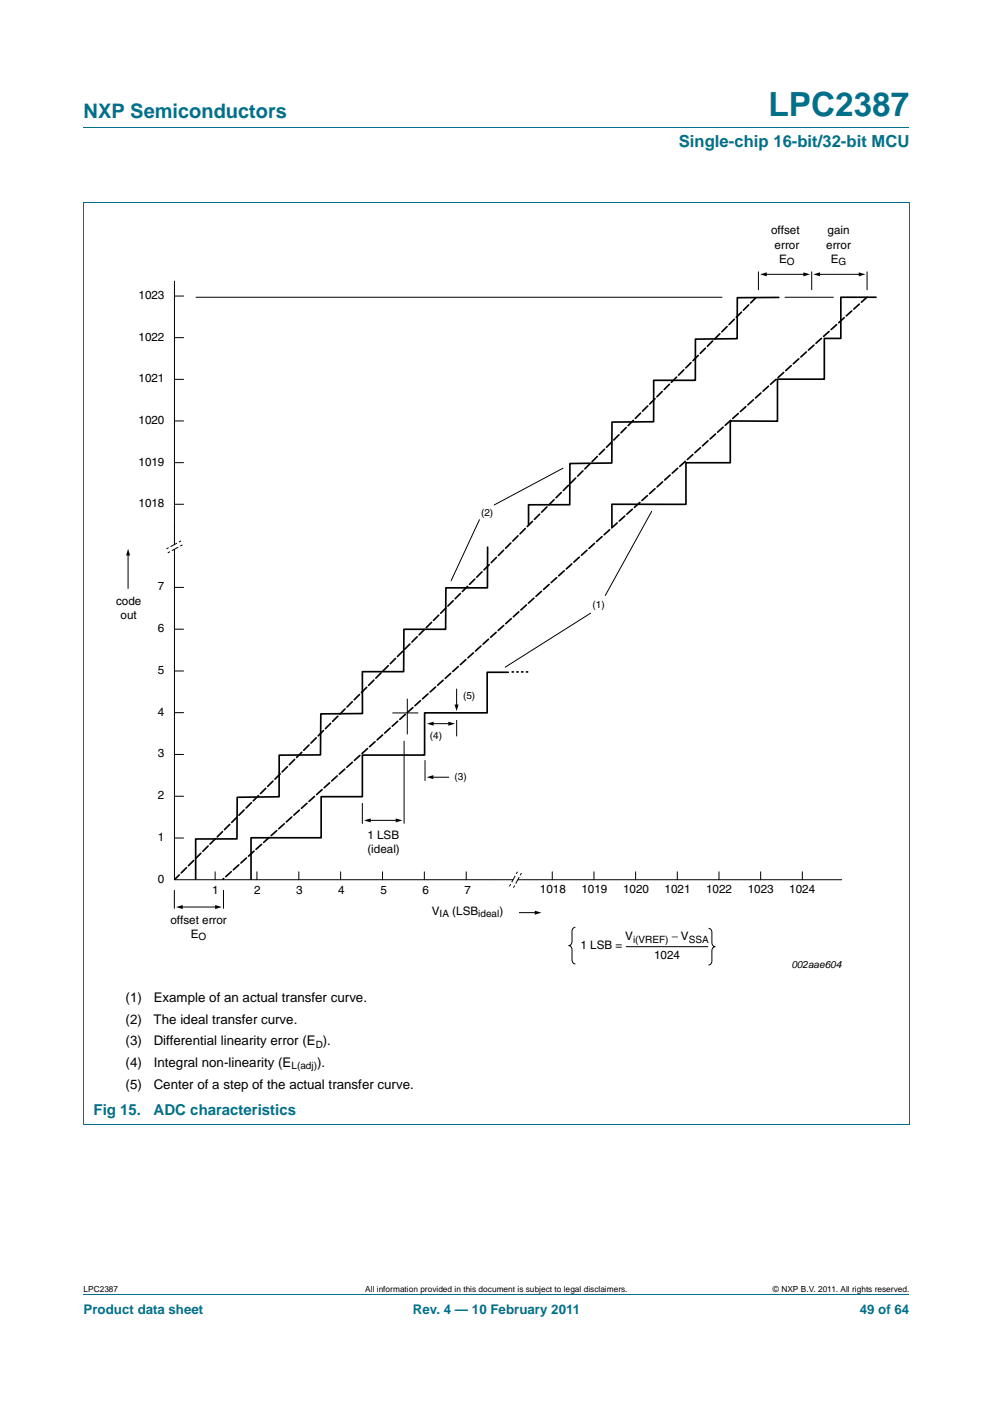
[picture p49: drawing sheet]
<svg xmlns="http://www.w3.org/2000/svg" width="210mm" height="297mm" viewBox="0 0 210 297" stroke-linecap="round" stroke-linejoin="round" font-family="sans-serif">
<defs><g id="words">
<text font-size="7" fill="#00708a" x="162.5" y="24.6">LPC2387</text>
<text font-size="4.2" fill="#00708a" x="17.7" y="24.9">NXP Semiconductors</text>
<text font-size="3.5" fill="#00708a" x="143.5" y="31.1">Single-chip 16-bit/32-bit MCU</text>
<g font-size="3.2" fill="#00708a">
<text x="19.8" y="235.8">Fig 15.</text>
<text x="32.5" y="235.8">ADC characteristics</text>
</g>
<g font-size="2.8">
<text x="26.6" y="212">(1)</text>
<text x="32.5" y="212">Example of an actual transfer curve.</text>
<text x="26.6" y="216.6">(2)</text>
<text x="26.6" y="221.1">(3)</text>
<text x="32.5" y="216.6">The ideal transfer curve.</text>
<text x="32.5" y="221.1">Differential linearity error (E ).</text>
<text x="26.6" y="225.7">(4)</text>
<text x="32.5" y="225.7">Integral non-linearity (E</text>
<text x="67.1" y="225.7">).</text>
<text x="26.6" y="230.3">(5)</text>
<text x="32.5" y="230.3">Center of a step of the actual transfer curve.</text>
</g>
<g font-size="2.8" fill="#00708a">
<text x="17.7" y="277.9">Product data sheet</text>
<text x="87.3" y="277.9">Rev. 4 — 10 February 2011</text>
<text x="181.8" y="277.9">49 of 64</text>
</g>
<g font-size="2.5">
<text x="163" y="49.6">offset</text>
<text x="163.8" y="52.6">error</text>
<text x="174.7" y="52.6">error</text>
<text x="175" y="49.6">gain</text>
<text x="164.8" y="55.6">E</text>
<text x="175.7" y="55.6">E</text>
<text x="29.3" y="63.3">1023</text>
<text x="29.3" y="72.1">1022</text>
<text x="29.3" y="80.9">1021</text>
<text x="29.3" y="89.7">1020</text>
<text x="29.3" y="98.5">1019</text>
<text x="29.3" y="107.3">1018</text>
<text x="33.4" y="124.9">7</text>
<text x="24.6" y="127.9">code</text>
<text x="25.5" y="130.9">out</text>
<text x="33.4" y="133.8">6</text>
<text x="33.4" y="142.6">5</text>
<text x="33.4" y="151.4">4</text>
<text x="33.4" y="160.3">3</text>
<text x="33.4" y="169.1">2</text>
<text x="33.4" y="177.9">1</text>
<text x="77.7" y="177.6">1 LSB</text>
<text x="77.7" y="180.6">(ideal)</text>
<text x="33.4" y="186.8">0</text>
<text x="44.8" y="189.2">1</text>
<text x="53.7" y="189.2">2</text>
<text x="62.6" y="189.2">3</text>
<text x="71.5" y="189.2">4</text>
<text x="80.4" y="189.2">5</text>
<text x="89.3" y="189.2">6</text>
<text x="98.2" y="189.2">7</text>
<text x="114.2" y="189">1018</text>
<text x="122.9" y="189">1019</text>
<text x="131.7" y="189">1020</text>
<text x="140.5" y="189">1021</text>
<text x="149.3" y="189">1022</text>
<text x="158.1" y="189">1023</text>
<text x="166.9" y="189">1024</text>
<text x="36" y="195.5">offset error</text>
<text x="91.3" y="193.6">V</text>
<text x="95.6" y="193.6">(LSB</text>
<text x="105.6" y="193.6">)</text>
<text x="40.4" y="198.5">E</text>
<text x="122.8" y="200.8">1 LSB =</text>
<text x="132.2" y="199">V</text>
<text x="138.3" y="202.9">1024</text>
<text x="142.1" y="199">− V</text>
</g>
<g font-size="2.1">
<text x="166.4" y="56.1">O</text>
<text x="177.3" y="56.1">G</text>
<text x="101.7" y="109.1">(2)</text>
<text x="125.3" y="128.7">(1)</text>
<text x="97.9" y="148">(5)</text>
<text x="90.9" y="156.3">(4)</text>
<text x="96.1" y="165.1">(3)</text>
<text x="93" y="194.1">IA</text>
<text x="101.1" y="194.1">ideal</text>
<text x="42" y="199">O</text>
<text x="133.9" y="199.5">i(VREF)</text>
<text x="145.6" y="199.5">SSA</text>
<text x="167.3" y="204.8">002aae604</text>
<text x="66.8" y="221.6">D</text>
<text x="61.6" y="226.2">L(adj)</text>
</g>
<g font-size="1.8">
<text x="17.7" y="273.3">LPC2387</text>
<text x="77.2" y="273.3">All information provided in this document is subject to legal disclaimers.</text>
<text x="163.5" y="273.3">© NXP B.V. 2011. All rights reserved.</text>
</g>
</g></defs>
<path d="M17.7 27h174.6M17.6 42.9h174.7M17.7 42.9v195M192.3 42.9v195M17.6 238h174.7M17.7 273.9h174.6" fill="none" stroke="#00708a" stroke-width=".21"/>
<g fill="none" stroke="#000" stroke-width=".21">
<path d="M36.9 59.5v126.6M160.4 57.5v3.8M161.9 58h8.3M171.6 57.5v3.8M173.2 58h8.7M183.4 57.5v3.8M37 62.6h1.8M37 71.4h1.8M41.4 62.9h111.3M166 62.9h10.2M37 80.3h1.8M37 89.1h1.8"/>
<path d="M37 97.9h1.8M119 99.1l-14.5 7.7M27.1 117.2v7.3M37 106.7h1.8M101.4 109.9l-6 13M137.8 108.2l-9.8 17.8M37 124.3h1.8M37 133.1h1.8M124.9 129.7l-18.1 11.5M37 142h1.8M37 150.8h1.8M37 159.6h1.8"/>
<path d="M83 150.8h5.4M85.4 156.8v17.4M86.1 147.9v7.4M91.4 153.1h3.7M96.6 145.8v3.5M96.6 152.4v3.3M37 168.5h1.8M37 177.3h1.8M76.6 170v4.2M78.1 173.6h5.9M89.9 160.9v4.2M91.4 164.4h3.5"/>
<path d="M36.9 188.4v3.8M36.9 186.1h67.5M38.4 191.9h7.4M45.5 184.4v1.7M47.3 188.4v3.8M54.3 184.4v1.7M63.2 184.4v1.7M72 184.4v1.7M80.9 184.4v1.7M89.7 184.4v1.7M98.6 184.4v1.7M109.8 193.1h3.6"/>
<path d="M112 186.1h66M116.8 184.4v1.7M125.6 184.4v1.7M134.4 184.4v1.7M143.2 184.4v1.7M152 184.4v1.7M160.8 184.4v1.7M169.7 184.4v1.7"/>
</g>
<path d="M164.7 62.9l-8.8 .1v8.7h-8.8l-.1 8.8h-8.8v8.7l-8.8 .1v8.7l-8.9 .1v8.7h-8.7v4.3M185.2 62.9h-7.4v8.7h-3.5v8.6h-9.9v8.9h-10v8.8h-9.3v8.8h-15.7M103.1 115.8v8.6h-8.8l-.1 8.7h-8.8v9h-8.8v8.9h-8.8v8.7l-8.8 .1v8.8l-8.8 .1-.1 8.8h-8.7v8.5M129.4 106.7v4.9M107.5 142.2h-4.5v8.6h-13.2v8.9h-13.2v8.8h-8.7v8.7h-14.8v8.8" fill="none" stroke="#000" stroke-width=".35"/>
<path d="M159.8 63l-122.8 123M183.3 62.9l-136.2 123.1" fill="none" stroke="#000" stroke-width=".35" stroke-dasharray="1.6 .6"/>
<path d="M108.3 142.2h3.7" fill="none" stroke="#000" stroke-width=".35" stroke-dasharray=".3 .7"/>
<g fill="#000">
<path d="M160.7 58l1.4-.4v.9zM169.9 57.6l1.4 .4-1.4 .5zM172 58l1.4-.4v.9zM181.6 57.6l1.4 .4-1.4 .5zM27.1 116.1l.4 1.4h-.8zM90.3 153.1l1.4-.4v.8zM94.8 152.7l1.4 .4-1.4 .4zM96.1 149.1h.9l-.4 1.4zM77 173.6l1.4-.5v.9zM83.7 173.1l1.4 .5-1.4 .4zM90.2 164.4l1.4-.4v.8zM37.2 191.9l1.4-.4v.8z"/>
<path d="M45.5 191.5l1.4 .4-1.4 .4zM113.1 192.7l1.4 .4-1.4 .4z"/>
</g>
<path d="M35.2 116.1l3.1-1.7 .3 .9-3.1 1.7z" fill="#fff"/>
<path d="M35.2 116.1l3.1-1.7M35.5 117l3.1-1.7" fill="none" stroke="#000" stroke-width=".21" stroke-dasharray=".5 .5 1.6 .5 .5" stroke-linecap="butt"/>
<path d="M104.4 186.1h7.6" fill="none" stroke="#000" stroke-width=".21"/>
<path d="M109.4 184.4l.9 .3-1.7 3.1-.9-.3z" fill="#fff"/>
<path d="M109.4 184.4l-1.7 3.1M110.3 184.7l-1.7 3.1" fill="none" stroke="#000" stroke-width=".21" stroke-dasharray=".5 .5 1.6 .5 .5" stroke-linecap="butt"/>
<path d="M121.7 196.2a.79 .79 0 0 0-.7 .8v2.2a.79 .79 0 0 1-.7 .9 .79 .79 0 0 1 .7 .8v2.2a.79 .79 0 0 0 .7 .8M149.8 196.4a.79 .79 0 0 1 .7 .9v2.1a.79 .79 0 0 0 .7 .9 .79 .79 0 0 0-.7 .8v2.2a.79 .79 0 0 1-.7 .9M132.4 200.3h17.3" fill="none" stroke="#000" stroke-width=".21"/>
<use href="#words"/>
</svg>
